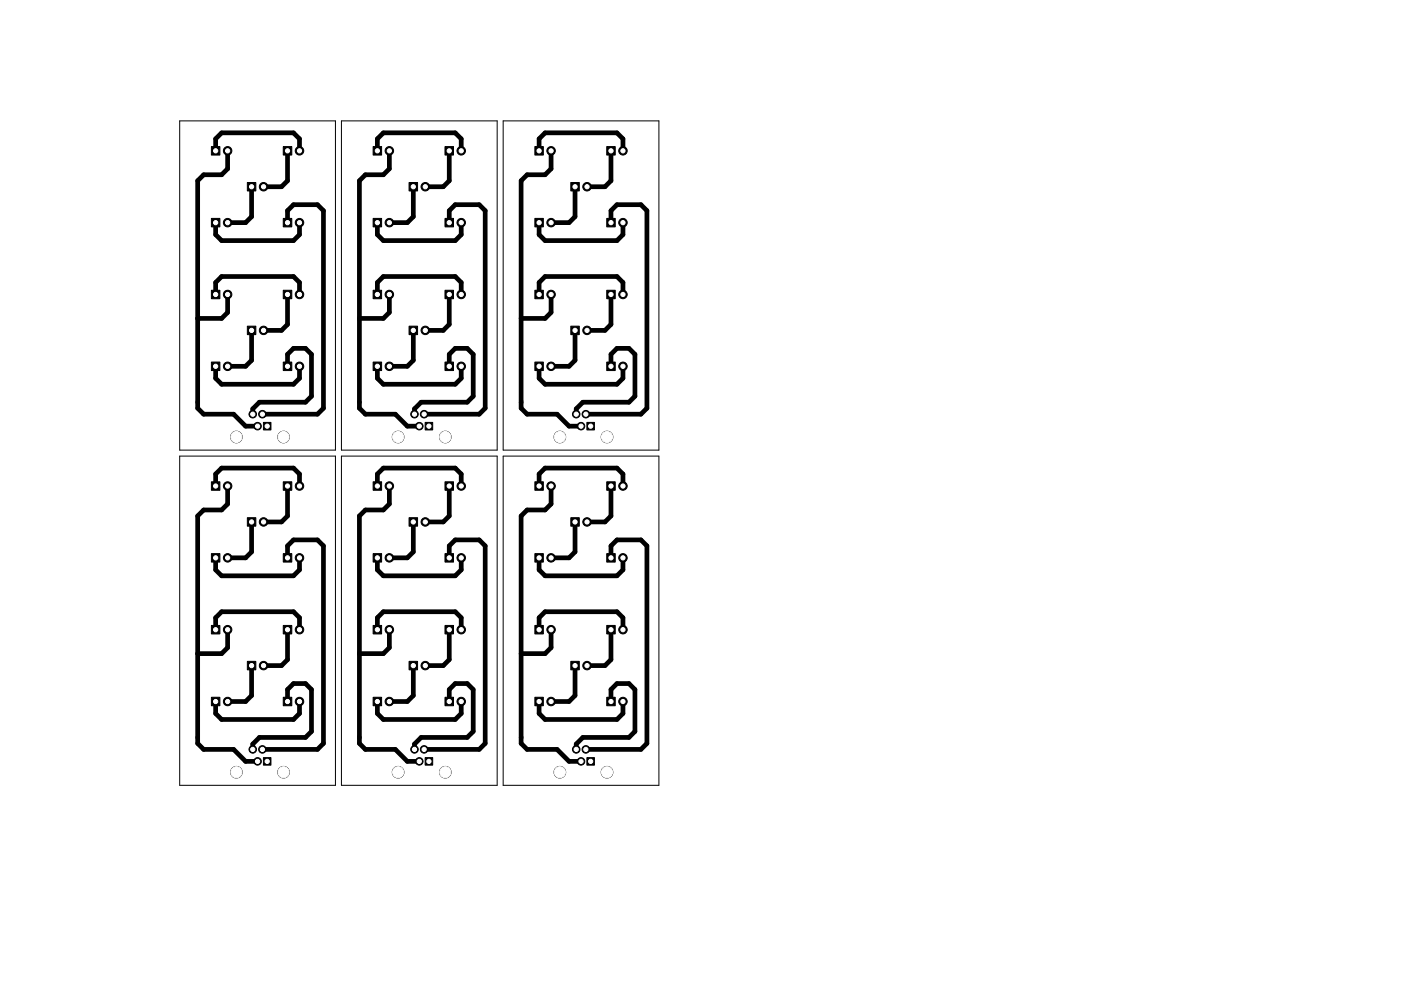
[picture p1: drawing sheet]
<svg xmlns="http://www.w3.org/2000/svg" width="297mm" height="210mm" viewBox="0 0 297 210" stroke-linecap="round" stroke-linejoin="round" font-family="sans-serif">
<path d="M38.1 25.6h33v69.9h-33zM72.4 25.6h33v69.9h-33zM106.7 25.6h33v69.9h-33zM38.1 96.8h33v69.8h-33zM72.4 96.8h33v69.8h-33zM106.7 96.8h33v69.8h-33z" fill="none" stroke="#000" stroke-width=".21"/>
<g fill="#000" stroke="#000" stroke-width=".21">
<path d="M44.8 31.1h1.8v1.8h-1.8zM60.1 31.1h1.8v1.8h-1.8zM79.1 31.1h1.8v1.8h-1.8zM94.4 31.1h1.7v1.8h-1.7zM113.4 31.1h1.8v1.8h-1.8zM128.6 31.1h1.8v1.8h-1.8zM44.8 46.3h1.8v1.8h-1.8zM52.4 38.7h1.8v1.8h-1.8zM60.1 46.3h1.8v1.8h-1.8zM79.1 46.3h1.8v1.8h-1.8zM86.7 38.7h1.8v1.8h-1.8zM94.4 46.3h1.7v1.8h-1.7z"/>
<path d="M113.4 46.3h1.8v1.8h-1.8zM121 38.7h1.8v1.8h-1.8zM128.6 46.3h1.8v1.8h-1.8zM44.8 61.6h1.8v1.8h-1.8zM44.8 76.8h1.8v1.8h-1.8zM52.4 69.2h1.8v1.8h-1.8zM60.1 61.6h1.8v1.8h-1.8zM60.1 76.8h1.8v1.8h-1.8zM79.1 76.8h1.8v1.8h-1.8zM79.1 61.6h1.8v1.8h-1.8zM86.7 69.2h1.8v1.8h-1.8zM94.4 76.8h1.7v1.8h-1.7z"/>
<path d="M94.4 61.6h1.7v1.8h-1.7zM113.4 61.6h1.8v1.8h-1.8zM113.4 76.8h1.8v1.8h-1.8zM121 69.2h1.8v1.8h-1.8zM128.6 76.8h1.8v1.8h-1.8zM128.6 61.6h1.8v1.8h-1.8zM55.9 89.6h1.5v1.6h-1.5zM90.1 89.6h1.6v1.6h-1.6zM124.4 89.6h1.6v1.6h-1.6zM44.8 117.5h1.8v1.8h-1.8zM44.8 102.2h1.8v1.8h-1.8zM52.4 109.8h1.8v1.8h-1.8z"/>
<path d="M60.1 102.2h1.8v1.8h-1.8zM60.1 117.5h1.8v1.8h-1.8zM79.1 102.2h1.8v1.8h-1.8zM79.1 117.5h1.8v1.8h-1.8zM86.7 109.8h1.8v1.8h-1.8zM94.4 102.2h1.7v1.8h-1.7zM94.4 117.5h1.7v1.8h-1.7zM113.4 117.5h1.8v1.8h-1.8zM113.4 102.2h1.8v1.8h-1.8zM121 109.8h1.8v1.8h-1.8zM128.6 117.5h1.8v1.8h-1.8zM128.6 102.2h1.8v1.8h-1.8z"/>
<path d="M44.8 132.7h1.8v1.8h-1.8zM60.1 132.7h1.8v1.8h-1.8zM79.1 132.7h1.8v1.8h-1.8zM94.4 132.7h1.7v1.8h-1.7zM113.4 132.7h1.8v1.8h-1.8zM128.6 132.7h1.8v1.8h-1.8zM44.8 147.9h1.8v1.8h-1.8zM52.4 140.3h1.8v1.8h-1.8zM60.1 147.9h1.8v1.8h-1.8zM79.1 147.9h1.8v1.8h-1.8zM86.7 140.3h1.8v1.8h-1.8zM94.4 147.9h1.7v1.8h-1.7z"/>
<path d="M113.4 147.9h1.8v1.8h-1.8zM121 140.3h1.8v1.8h-1.8zM128.6 147.9h1.8v1.8h-1.8zM55.9 160.7h1.5v1.6h-1.5zM90.1 160.7h1.6v1.6h-1.6zM124.4 160.7h1.6v1.6h-1.6z"/>
<circle cx="48.3" cy="32" r=".9"/>
<circle cx="55.9" cy="39.6" r=".9"/>
<circle cx="63.5" cy="32" r=".9"/>
<circle cx="82.5" cy="32" r=".9"/>
<circle cx="90.2" cy="39.6" r=".9"/>
<circle cx="97.8" cy="32" r=".9"/>
<circle cx="116.8" cy="32" r=".9"/>
<circle cx="124.5" cy="39.6" r=".9"/>
<circle cx="132.1" cy="32" r=".9"/>
<circle cx="48.3" cy="47.2" r=".9"/>
<circle cx="63.5" cy="47.2" r=".9"/>
<circle cx="82.5" cy="47.2" r=".9"/>
<circle cx="97.8" cy="47.2" r=".9"/>
<circle cx="116.8" cy="47.2" r=".9"/>
<circle cx="132.1" cy="47.2" r=".9"/>
<circle cx="48.3" cy="77.7" r=".9"/>
<circle cx="48.3" cy="62.5" r=".9"/>
<circle cx="55.9" cy="70.1" r=".9"/>
<circle cx="63.5" cy="62.5" r=".9"/>
<circle cx="63.5" cy="77.7" r=".9"/>
<circle cx="82.5" cy="77.7" r=".9"/>
<circle cx="82.5" cy="62.5" r=".9"/>
<circle cx="90.2" cy="70.1" r=".9"/>
<circle cx="97.8" cy="77.7" r=".9"/>
<circle cx="97.8" cy="62.5" r=".9"/>
<circle cx="116.8" cy="77.7" r=".9"/>
<circle cx="116.8" cy="62.5" r=".9"/>
<circle cx="124.5" cy="70.1" r=".9"/>
<circle cx="132.1" cy="77.7" r=".9"/>
<circle cx="132.1" cy="62.5" r=".9"/>
<circle cx="50.1" cy="92.7" r="1.23"/>
<circle cx="53.6" cy="87.9" r=".8"/>
<circle cx="54.6" cy="90.4" r=".8"/>
<circle cx="55.6" cy="87.9" r=".8"/>
<circle cx="60.1" cy="92.7" r="1.23"/>
<circle cx="84.4" cy="92.7" r="1.23"/>
<circle cx="87.9" cy="87.9" r=".8"/>
<circle cx="88.9" cy="90.4" r=".8"/>
<circle cx="89.9" cy="87.9" r=".8"/>
<circle cx="94.4" cy="92.7" r="1.23"/>
<circle cx="118.7" cy="92.7" r="1.23"/>
<circle cx="122.2" cy="87.9" r=".8"/>
<circle cx="123.2" cy="90.4" r=".8"/>
<circle cx="124.2" cy="87.9" r=".8"/>
<circle cx="128.7" cy="92.7" r="1.23"/>
<circle cx="48.3" cy="103.1" r=".9"/>
<circle cx="48.3" cy="118.4" r=".9"/>
<circle cx="55.9" cy="110.7" r=".9"/>
<circle cx="63.5" cy="118.4" r=".9"/>
<circle cx="63.5" cy="103.1" r=".9"/>
<circle cx="82.5" cy="118.4" r=".9"/>
<circle cx="82.5" cy="103.1" r=".9"/>
<circle cx="90.2" cy="110.7" r=".9"/>
<circle cx="97.8" cy="118.4" r=".9"/>
<circle cx="97.8" cy="103.1" r=".9"/>
<circle cx="116.8" cy="103.1" r=".9"/>
<circle cx="116.8" cy="118.4" r=".9"/>
<circle cx="124.5" cy="110.7" r=".9"/>
<circle cx="132.1" cy="103.1" r=".9"/>
<circle cx="132.1" cy="118.4" r=".9"/>
<circle cx="48.3" cy="133.6" r=".9"/>
<circle cx="63.5" cy="133.6" r=".9"/>
<circle cx="82.5" cy="133.6" r=".9"/>
<circle cx="97.8" cy="133.6" r=".9"/>
<circle cx="116.8" cy="133.6" r=".9"/>
<circle cx="132.1" cy="133.6" r=".9"/>
<circle cx="48.3" cy="148.8" r=".9"/>
<circle cx="53.6" cy="159" r=".8"/>
<circle cx="55.6" cy="159" r=".8"/>
<circle cx="55.9" cy="141.2" r=".9"/>
<circle cx="63.5" cy="148.8" r=".9"/>
<circle cx="82.5" cy="148.8" r=".9"/>
<circle cx="87.9" cy="159" r=".8"/>
<circle cx="89.9" cy="159" r=".8"/>
<circle cx="90.2" cy="141.2" r=".9"/>
<circle cx="97.8" cy="148.8" r=".9"/>
<circle cx="116.8" cy="148.8" r=".9"/>
<circle cx="122.2" cy="159" r=".8"/>
<circle cx="124.2" cy="159" r=".8"/>
<circle cx="124.5" cy="141.2" r=".9"/>
<circle cx="132.1" cy="148.8" r=".9"/>
<circle cx="50.1" cy="163.8" r="1.23"/>
<circle cx="54.6" cy="161.5" r=".8"/>
<circle cx="60.1" cy="163.8" r="1.23"/>
<circle cx="84.4" cy="163.8" r="1.23"/>
<circle cx="88.9" cy="161.5" r=".8"/>
<circle cx="94.4" cy="163.8" r="1.23"/>
<circle cx="118.7" cy="163.8" r="1.23"/>
<circle cx="123.2" cy="161.5" r=".8"/>
<circle cx="128.7" cy="163.8" r="1.23"/>
</g>
<g fill="none" stroke="#000" stroke-width="1">
<path d="M45.7 32v-2.5l1.3-1.3h15.2l1.3 1.3v2.5M48.3 32v3.8l-1.3 1.3h-3.8l-1.3 1.2v48.3l1.3 1.3h6.3l2.6 2.5h2.5M53.3 39.6v6.4l-1.2 1.2h-3.8M61 32v6.3l-1.3 1.3h-3.8M80 32v-2.5l1.3-1.3h15.2l1.3 1.3v2.5M82.5 32v3.8l-1.2 1.3h-3.8l-1.3 1.2v48.3l1.3 1.3h6.3l2.6 2.5h2.5M87.6 39.6v6.4l-1.2 1.2h-3.9M95.2 32v6.3l-1.2 1.3h-3.8M114.3 32v-2.5l1.3-1.3h15.2l1.3 1.3v2.5M116.8 32v3.8l-1.2 1.3h-3.8l-1.3 1.2v48.3l1.3 1.3h6.3l2.5 2.5h2.6M121.9 39.6v6.4l-1.3 1.2h-3.8M129.5 32v6.3l-1.2 1.3h-3.8"/>
<path d="M45.7 47.2v2.6l1.3 1.2h15.2l1.3-1.2v-2.6M61 47.2v-2.5l1.2-1.3h5.1l1.3 1.3v41.9l-1.3 1.3h-11.7M80 47.2v2.6l1.3 1.2h15.2l1.3-1.2v-2.6M95.2 47.2v-2.5l1.3-1.3h5.1l1.3 1.3v41.9l-1.3 1.3h-11.7M114.3 47.2v2.6l1.3 1.2h15.2l1.3-1.2v-2.6M129.5 47.2v-2.5l1.3-1.3h5.1l1.3 1.3v41.9l-1.3 1.3h-11.7M45.7 62.5v-2.6l1.3-1.2h15.2l1.3 1.2v2.6M45.7 77.7v2.6l1.3 1.2h15.2l1.3-1.2v-2.6M48.3 62.5v3.8l-1.3 1.3h-5.1M53.3 70.1v6.3l-1.2 1.3h-3.8M61 62.5v6.3l-1.3 1.3h-3.8M61 77.7v-2.5l1.2-1.3h2.6l1.2 1.3v8.9l-1.2 1.2h-9.8l-1.4 1.4v1.2"/>
<path d="M80 62.5v-2.6l1.3-1.2h15.2l1.3 1.2v2.6M80 77.7v2.6l1.3 1.2h15.2l1.3-1.2v-2.6M82.5 62.5v3.8l-1.2 1.3h-5.1M87.6 70.1v6.3l-1.2 1.3h-3.9M95.2 62.5v6.3l-1.2 1.3h-3.8M95.2 77.7v-2.5l1.3-1.3h2.6l1.2 1.3v8.9l-1.2 1.2h-9.8l-1.4 1.4v1.2M114.3 62.5v-2.6l1.3-1.2h15.2l1.3 1.2v2.6M114.3 77.7v2.6l1.3 1.2h15.2l1.3-1.2v-2.6M116.8 62.5v3.8l-1.2 1.3h-5.1M121.9 70.1v6.3l-1.3 1.3h-3.8M129.5 62.5v6.3l-1.2 1.3h-3.8M129.5 77.7v-2.5l1.3-1.3h2.5l1.3 1.3v8.9l-1.3 1.2h-9.7l-1.4 1.4v1.2"/>
<path d="M45.7 103.1v-2.5l1.3-1.3h15.2l1.3 1.3v2.5M45.7 118.4v2.5l1.3 1.3h15.2l1.3-1.3v-2.5M48.3 103.1v3.8l-1.3 1.3h-3.8l-1.3 1.3v48.2l1.3 1.3h6.3l2.6 2.5h2.5M53.3 110.7v6.4l-1.2 1.3h-3.8M61 118.4v-2.6l1.2-1.3h5.1l1.3 1.3v41.9l-1.3 1.3h-11.7M61 103.1v6.4l-1.3 1.2h-3.8M80 103.1v-2.5l1.3-1.3h15.2l1.3 1.3v2.5M80 118.4v2.5l1.3 1.3h15.2l1.3-1.3v-2.5M82.5 103.1v3.8l-1.2 1.3h-3.8l-1.3 1.3v48.2l1.3 1.3h6.3l2.6 2.5h2.5M87.6 110.7v6.4l-1.2 1.3h-3.9M95.2 118.4v-2.6l1.3-1.3h5.1l1.3 1.3v41.9l-1.3 1.3h-11.7M95.2 103.1v6.4l-1.2 1.2h-3.8"/>
<path d="M114.3 103.1v-2.5l1.3-1.3h15.2l1.3 1.3v2.5M114.3 118.4v2.5l1.3 1.3h15.2l1.3-1.3v-2.5M116.8 103.1v3.8l-1.2 1.3h-3.8l-1.3 1.3v48.2l1.3 1.3h6.3l2.5 2.5h2.6M121.9 110.7v6.4l-1.3 1.3h-3.8M129.5 118.4v-2.6l1.3-1.3h5.1l1.3 1.3v41.9l-1.3 1.3h-11.7M129.5 103.1v6.4l-1.2 1.2h-3.8M45.7 133.6v-2.5l1.3-1.3h15.2l1.3 1.3v2.5M48.3 133.6v3.8l-1.3 1.3h-5.1M61 133.6v6.3l-1.3 1.3h-3.8M80 133.6v-2.5l1.3-1.3h15.2l1.3 1.3v2.5M82.5 133.6v3.8l-1.2 1.3h-5.1M95.2 133.6v6.3l-1.2 1.3h-3.8"/>
<path d="M114.3 133.6v-2.5l1.3-1.3h15.2l1.3 1.3v2.5M116.8 133.6v3.8l-1.2 1.3h-5.1M129.5 133.6v6.3l-1.2 1.3h-3.8M45.7 148.8v2.6l1.3 1.2h15.2l1.3-1.2v-2.6M53.3 141.2v6.4l-1.2 1.2h-3.8M61 148.8v-2.5l1.2-1.3h2.6l1.2 1.3v8.9l-1.2 1.3h-9.8l-1.4 1.4v1.1M80 148.8v2.6l1.3 1.2h15.2l1.3-1.2v-2.6M87.6 141.2v6.4l-1.2 1.2h-3.9M95.2 148.8v-2.5l1.3-1.3h2.6l1.2 1.3v8.9l-1.2 1.3h-9.8l-1.4 1.4v1.1M114.3 148.8v2.6l1.3 1.2h15.2l1.3-1.2v-2.6M121.9 141.2v6.4l-1.3 1.2h-3.8M129.5 148.8v-2.5l1.3-1.3h2.5l1.3 1.3v8.9l-1.3 1.3h-9.7l-1.4 1.4v1.1"/>
</g>
<g fill="#fff" stroke="#fff" stroke-width=".21">
<circle cx="132.1" cy="118.4" r=".45"/>
<circle cx="129.5" cy="118.4" r=".45"/>
<circle cx="124.5" cy="110.7" r=".45"/>
<circle cx="121.9" cy="110.7" r=".45"/>
<circle cx="129.5" cy="103.1" r=".45"/>
<circle cx="132.1" cy="103.1" r=".45"/>
<circle cx="121.9" cy="141.2" r=".45"/>
<circle cx="124.5" cy="141.2" r=".45"/>
<circle cx="129.5" cy="148.8" r=".45"/>
<circle cx="132.1" cy="148.8" r=".45"/>
<circle cx="114.3" cy="118.4" r=".45"/>
<circle cx="116.8" cy="118.4" r=".45"/>
<circle cx="114.3" cy="133.6" r=".45"/>
<circle cx="116.8" cy="133.6" r=".45"/>
<circle cx="132.1" cy="133.6" r=".45"/>
<circle cx="129.5" cy="133.6" r=".45"/>
<circle cx="114.3" cy="103.1" r=".45"/>
<circle cx="116.8" cy="103.1" r=".45"/>
<circle cx="116.8" cy="148.8" r=".45"/>
<circle cx="114.3" cy="148.8" r=".45"/>
<circle cx="128.7" cy="163.8" r="1.18"/>
<circle cx="125.2" cy="161.5" r=".45"/>
<circle cx="124.2" cy="159" r=".45"/>
<circle cx="123.2" cy="161.5" r=".45"/>
<circle cx="118.7" cy="163.8" r="1.18"/>
<circle cx="122.2" cy="159" r=".45"/>
<circle cx="97.8" cy="103.1" r=".45"/>
<circle cx="95.3" cy="103.1" r=".45"/>
<circle cx="95.3" cy="118.4" r=".45"/>
<circle cx="97.8" cy="118.4" r=".45"/>
<circle cx="82.6" cy="103.1" r=".45"/>
<circle cx="80" cy="103.1" r=".45"/>
<circle cx="80" cy="148.8" r=".45"/>
<circle cx="82.6" cy="148.8" r=".45"/>
<circle cx="90.2" cy="141.2" r=".45"/>
<circle cx="87.6" cy="141.2" r=".45"/>
<circle cx="95.3" cy="133.6" r=".45"/>
<circle cx="97.8" cy="133.6" r=".45"/>
<circle cx="82.6" cy="118.4" r=".45"/>
<circle cx="80" cy="118.4" r=".45"/>
<circle cx="97.8" cy="148.8" r=".45"/>
<circle cx="95.3" cy="148.8" r=".45"/>
<circle cx="87.6" cy="110.7" r=".45"/>
<circle cx="90.2" cy="110.7" r=".45"/>
<circle cx="87.9" cy="159" r=".45"/>
<circle cx="84.4" cy="163.8" r="1.18"/>
<circle cx="88.9" cy="161.5" r=".45"/>
<circle cx="89.9" cy="159" r=".45"/>
<circle cx="90.9" cy="161.5" r=".45"/>
<circle cx="94.4" cy="163.8" r="1.18"/>
<circle cx="82.6" cy="133.6" r=".45"/>
<circle cx="80" cy="133.6" r=".45"/>
<circle cx="53.3" cy="141.2" r=".45"/>
<circle cx="55.9" cy="141.2" r=".45"/>
<circle cx="63.5" cy="133.6" r=".45"/>
<circle cx="61" cy="133.6" r=".45"/>
<circle cx="45.7" cy="133.6" r=".45"/>
<circle cx="48.3" cy="133.6" r=".45"/>
<circle cx="61" cy="148.8" r=".45"/>
<circle cx="63.5" cy="148.8" r=".45"/>
<circle cx="48.3" cy="148.8" r=".45"/>
<circle cx="45.7" cy="148.8" r=".45"/>
<circle cx="60.1" cy="163.8" r="1.18"/>
<circle cx="56.7" cy="161.5" r=".45"/>
<circle cx="55.6" cy="159" r=".45"/>
<circle cx="54.6" cy="161.5" r=".45"/>
<circle cx="50.1" cy="163.8" r="1.18"/>
<circle cx="53.6" cy="159" r=".45"/>
<circle cx="45.7" cy="118.4" r=".45"/>
<circle cx="48.3" cy="118.4" r=".45"/>
<circle cx="61" cy="103.1" r=".45"/>
<circle cx="63.5" cy="103.1" r=".45"/>
<circle cx="63.5" cy="118.4" r=".45"/>
<circle cx="61" cy="118.4" r=".45"/>
<circle cx="55.9" cy="110.7" r=".45"/>
<circle cx="53.3" cy="110.7" r=".45"/>
<circle cx="45.7" cy="103.1" r=".45"/>
<circle cx="48.3" cy="103.1" r=".45"/>
<circle cx="122.2" cy="87.9" r=".45"/>
<circle cx="118.7" cy="92.7" r="1.18"/>
<circle cx="123.2" cy="90.4" r=".45"/>
<circle cx="124.2" cy="87.9" r=".45"/>
<circle cx="125.2" cy="90.4" r=".45"/>
<circle cx="128.7" cy="92.7" r="1.18"/>
<circle cx="116.8" cy="47.2" r=".45"/>
<circle cx="114.3" cy="47.2" r=".45"/>
<circle cx="121.9" cy="39.6" r=".45"/>
<circle cx="124.5" cy="39.6" r=".45"/>
<circle cx="116.8" cy="32" r=".45"/>
<circle cx="114.3" cy="32" r=".45"/>
<circle cx="129.5" cy="47.2" r=".45"/>
<circle cx="132.1" cy="47.2" r=".45"/>
<circle cx="132.1" cy="32" r=".45"/>
<circle cx="129.5" cy="32" r=".45"/>
<circle cx="124.5" cy="70.1" r=".45"/>
<circle cx="121.9" cy="70.1" r=".45"/>
<circle cx="132.1" cy="77.7" r=".45"/>
<circle cx="129.5" cy="77.7" r=".45"/>
<circle cx="116.8" cy="62.5" r=".45"/>
<circle cx="114.3" cy="62.5" r=".45"/>
<circle cx="114.3" cy="77.7" r=".45"/>
<circle cx="116.8" cy="77.7" r=".45"/>
<circle cx="129.5" cy="62.5" r=".45"/>
<circle cx="132.1" cy="62.5" r=".45"/>
<circle cx="87.6" cy="70.1" r=".45"/>
<circle cx="90.2" cy="70.1" r=".45"/>
<circle cx="95.3" cy="32" r=".45"/>
<circle cx="97.8" cy="32" r=".45"/>
<circle cx="80" cy="32" r=".45"/>
<circle cx="82.6" cy="32" r=".45"/>
<circle cx="82.6" cy="77.7" r=".45"/>
<circle cx="80" cy="77.7" r=".45"/>
<circle cx="95.3" cy="77.7" r=".45"/>
<circle cx="97.8" cy="77.7" r=".45"/>
<circle cx="94.4" cy="92.7" r="1.18"/>
<circle cx="90.9" cy="90.4" r=".45"/>
<circle cx="89.9" cy="87.9" r=".45"/>
<circle cx="88.9" cy="90.4" r=".45"/>
<circle cx="84.4" cy="92.7" r="1.18"/>
<circle cx="87.9" cy="87.9" r=".45"/>
<circle cx="90.2" cy="39.6" r=".45"/>
<circle cx="87.6" cy="39.6" r=".45"/>
<circle cx="80" cy="47.2" r=".45"/>
<circle cx="82.6" cy="47.2" r=".45"/>
<circle cx="80" cy="62.5" r=".45"/>
<circle cx="82.6" cy="62.5" r=".45"/>
<circle cx="97.8" cy="47.2" r=".45"/>
<circle cx="95.3" cy="47.2" r=".45"/>
<circle cx="97.8" cy="62.5" r=".45"/>
<circle cx="95.3" cy="62.5" r=".45"/>
<circle cx="63.5" cy="32" r=".45"/>
<circle cx="61" cy="32" r=".45"/>
<circle cx="48.3" cy="32" r=".45"/>
<circle cx="45.7" cy="32" r=".45"/>
<circle cx="53.3" cy="39.6" r=".45"/>
<circle cx="55.9" cy="39.6" r=".45"/>
<circle cx="48.3" cy="47.2" r=".45"/>
<circle cx="45.7" cy="47.2" r=".45"/>
<circle cx="61" cy="47.2" r=".45"/>
<circle cx="63.5" cy="47.2" r=".45"/>
<circle cx="48.3" cy="62.5" r=".45"/>
<circle cx="45.7" cy="62.5" r=".45"/>
<circle cx="61" cy="62.5" r=".45"/>
<circle cx="63.5" cy="62.5" r=".45"/>
<circle cx="55.9" cy="70.1" r=".45"/>
<circle cx="53.3" cy="70.1" r=".45"/>
<circle cx="45.7" cy="77.7" r=".45"/>
<circle cx="48.3" cy="77.7" r=".45"/>
<circle cx="63.5" cy="77.7" r=".45"/>
<circle cx="61" cy="77.7" r=".45"/>
<circle cx="53.6" cy="87.9" r=".45"/>
<circle cx="50.1" cy="92.7" r="1.18"/>
<circle cx="54.6" cy="90.4" r=".45"/>
<circle cx="55.6" cy="87.9" r=".45"/>
<circle cx="56.7" cy="90.4" r=".45"/>
<circle cx="60.1" cy="92.7" r="1.18"/>
</g>
</svg>
